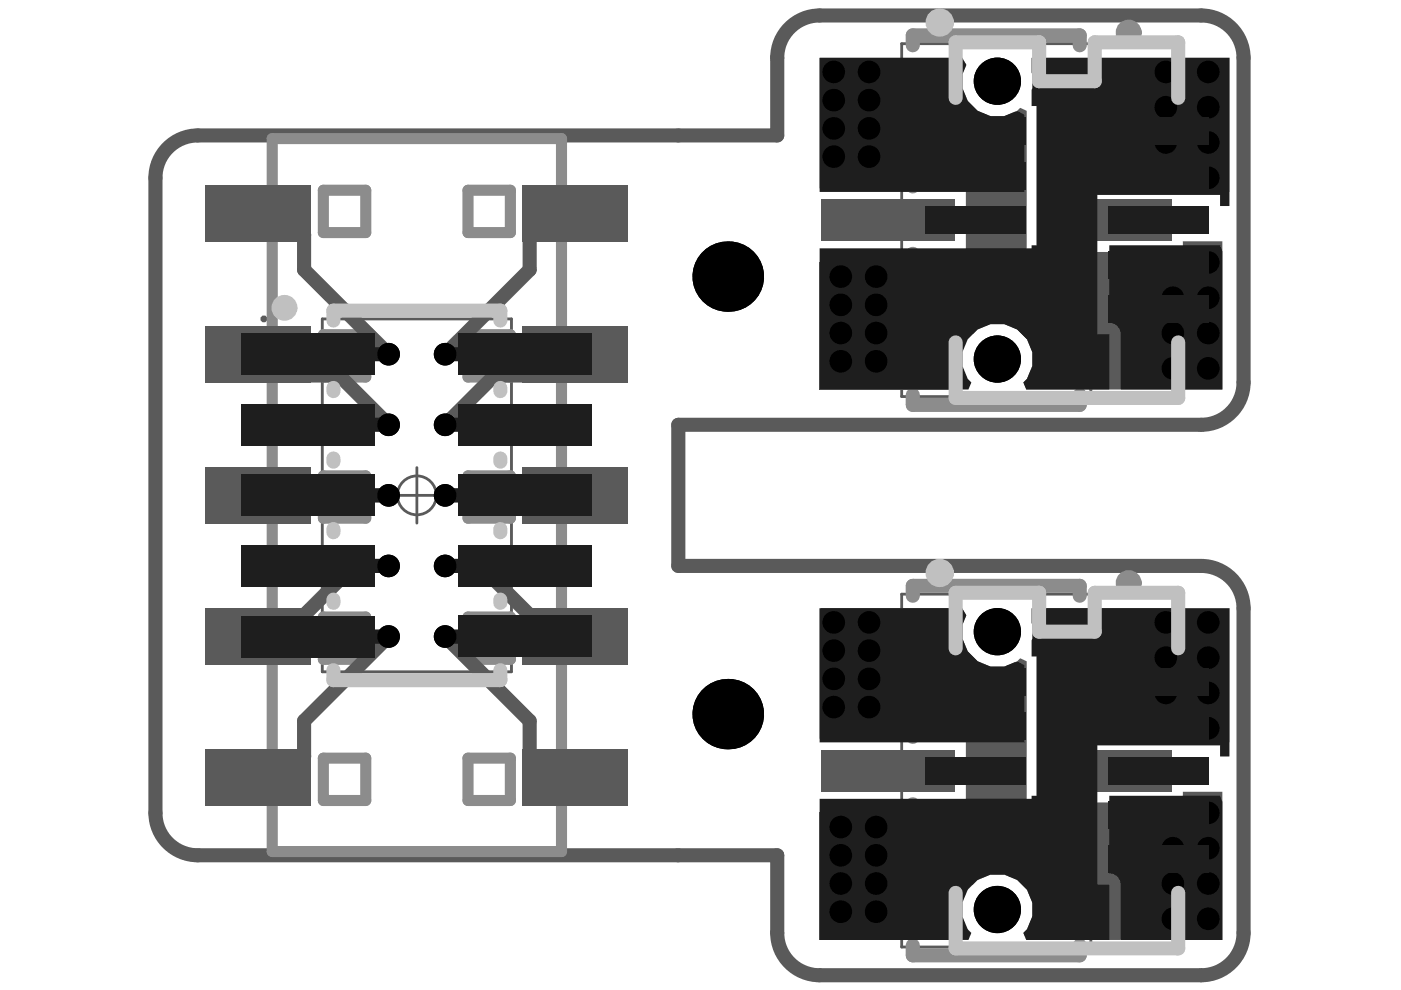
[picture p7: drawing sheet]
<svg xmlns="http://www.w3.org/2000/svg" width="297mm" height="210mm" viewBox="0 0 297 210" stroke-linecap="round" stroke-linejoin="round" font-family="sans-serif">
<g fill="#5a5a5a">
<path d="M222.4 74.2h21.3v4.8h-21.3z"/>
<path d="M222.4 59.2h21.3v4.9h-21.3z"/>
<path d="M222.4 44.3h21.3v4.8h-21.3z"/>
<path d="M222.4 29.3h21.3v4.8h-21.3z"/>
<path d="M222.4 14.3h21.3v4.9h-21.3z"/>
<path d="M178.8 74.2h21.2v4.8h-21.2z"/>
<path d="M178.8 59.2h21.2v4.9h-21.2z"/>
<path d="M178.8 44.3h21.2v4.8h-21.2z"/>
<path d="M178.8 29.3h21.2v4.8h-21.2z"/>
<path d="M178.8 14.3h21.2v4.9h-21.2z"/>
<path d="M178.8 131h21.2v4.9h-21.2z"/>
<path d="M178.8 146h21.2v4.8h-21.2z"/>
<path d="M178.8 161h21.2v4.8h-21.2z"/>
<path d="M178.8 175.9h21.2v4.9h-21.2z"/>
<path d="M178.8 190.9h21.2v4.8h-21.2z"/>
<path d="M222.4 131h21.3v4.9h-21.3z"/>
<path d="M222.4 146h21.3v4.8h-21.3z"/>
<path d="M222.4 161h21.3v4.8h-21.3z"/>
<path d="M222.4 175.9h21.3v4.9h-21.3z"/>
<path d="M222.4 190.9h21.3v4.8h-21.3z"/>
<path d="M55.9 132.5h21.3v4.9h-21.3z"/>
<path d="M55.9 117.6h21.3v4.8h-21.3z"/>
<path d="M55.9 102.6h21.3v4.8h-21.3z"/>
<path d="M55.9 87.7h21.3v4.8h-21.3z"/>
<path d="M55.9 72.7h21.3v4.8h-21.3z"/>
<path d="M99.6 132.5h21.2v4.9h-21.2z"/>
<path d="M99.6 117.6h21.2v4.8h-21.2z"/>
<path d="M99.6 102.6h21.2v4.8h-21.2z"/>
<path d="M99.6 87.6h21.2v4.9h-21.2z"/>
<path d="M99.6 72.7h21.2v4.8h-21.2z"/>
<circle cx="243.7" cy="9.2" r=".74"/>
<circle cx="243.7" cy="125.9" r=".74"/>
<circle cx="55.9" cy="67.6" r=".74"/>
</g>
<path d="M191.2 9.3h40.1v74.8h-40.1zM68.3 67.6h40.1v74.8h-40.1zM191.2 126h40.1v74.8h-40.1z" fill="none" stroke="#5a5a5a" stroke-width=".6"/>
<g fill="none" stroke="#5a5a5a" stroke-width=".59">
<path d="M88.4 99.1v11.8M82.5 105h11.8"/>
<circle cx="88.4" cy="105" r="4.1"/>
</g>
<path d="M35.6 31.3a9 9 0 0 1 6.3-2.6h122.9v-16.4a9 9 0 0 1 9-9h80.9a9 9 0 0 1 9 9v68.8a9 9 0 0 1-9 9h-110.9v29.9h110.9a9 9 0 0 1 9 9v68.8a9 9 0 0 1-9 9h-80.9a9 9 0 0 1-9-9v-16.5h-122.9a9 9 0 0 1-8.9-8.9v-134.7a8.9 8.9 0 0 1 2.6-6.4z" fill="none" stroke="#5a5a5a" stroke-width="3"/>
<g fill="none" stroke="#8c8c8c" stroke-width="3">
<path d="M193.5 9.6v-2.1h35.4v2.1M193.5 23.9v.7M193.5 38.8v.7M228.9 23.9v.7M228.9 38.8v.7M193.5 53.8v.7M228.9 53.8v.7M193.5 68.8v.7M228.9 68.8v.7M193.5 83.7v2.1h35.4v-2.1M193.5 126.3v-2.1h35.4v2.1M193.5 140.6v.7"/>
<path d="M193.5 155.6v.6M228.9 140.6v.7M228.9 155.6v.6M193.5 170.5v.7M228.9 170.5v.7M193.5 185.5v.7M228.9 185.5v.7M193.5 200.4v2.2h35.4v-2.2"/>
<circle cx="239.3" cy="6.9" r="1.24"/>
<circle cx="239.3" cy="123.6" r="1.24"/>
</g>
<path d="M57.7 29.4h61.4v151.1h-61.4zM68.6 40.3h8.9v9h-8.9zM99.2 40.3h9v9h-9zM68.6 71h8.9v8.9h-8.9zM99.2 71h9v8.9h-9zM68.6 100.9h8.9v9h-8.9zM99.2 100.9h9v9h-9zM68.6 130.8h8.9v9h-8.9zM99.2 130.8h9v9h-9zM68.6 160.7h8.9v9h-8.9zM99.2 160.7h9v9h-9z" fill="none" stroke="#8c8c8c" stroke-width="2.4"/>
<g fill="#5a5a5a">
<path d="M220.2 12.3h40.5v28.4h-9.9v-.8h-30.6z"/>
<path d="M173.8 55.7h28.4v26.9h-28.4z"/>
<path d="M173.8 12.3h30.2l.9 1.5a7.4 7.4 0 0 0 1.9 9.3 7.4 7.4 0 0 0 9.5-.2l1.4 .6v29.9h33.1v-2.2h8.4v31.4h-41.6l-.6-1.5a7.3 7.3 0 0 0-1.3-11.2 7.2 7.2 0 0 0-9.4 .9l-1.5-1v-29.9h-31z"/>
<path d="M220.2 129h40.5v28.4h-9.9v-.8h-30.6z"/>
<path d="M173.8 172.4h28.4v26.9h-28.4z"/>
<path d="M173.8 129h30.2l.9 1.5a7.4 7.4 0 0 0 1.9 9.3 7.4 7.4 0 0 0 9.5-.2l1.4 .6v29.9h33.1v-2.2h8.4v31.4h-41.6l-.6-1.5a7.3 7.3 0 0 0-1.3-11.2 7.2 7.2 0 0 0-9.4 1l-1.5-1v-30h-31z"/>
</g>
<path d="M54.8 45.2h5.2l4.5 4.5v7.5l17.9 17.9M122 45.2h-5.2l-4.5 4.5v7.5l-17.9 17.9M54.8 75.1l4.5 4.5h12.6l10.5 10.5M122 75.1l-4.5 4.5h-12.7l-10.4 10.5M54.8 105h27.6M82.4 120h-7.5l-14.9 15h-5.2M94.4 120h7.5l14.9 15h5.2M94.4 105h27.6M82.4 135l-17.9 17.8v7.6l-4.5 4.5h-5.2M94.4 135l17.9 17.8v7.6l4.5 4.5h5.2" fill="none" stroke="#5a5a5a" stroke-width="3"/>
<g fill="#000">
<circle cx="176.8" cy="15.3" r="2.4"/>
<circle cx="184.3" cy="15.3" r="2.4"/>
<circle cx="211.5" cy="17.2" r="5"/>
<circle cx="247.2" cy="15.3" r="2.4"/>
<circle cx="256.2" cy="15.3" r="2.4"/>
<circle cx="176.8" cy="33.2" r="2.4"/>
<circle cx="176.8" cy="21.2" r="2.4"/>
<circle cx="176.8" cy="27.2" r="2.4"/>
<circle cx="184.3" cy="33.2" r="2.4"/>
<circle cx="184.3" cy="21.2" r="2.4"/>
<circle cx="184.3" cy="27.2" r="2.4"/>
<circle cx="247.2" cy="37.5" r="2.4"/>
<circle cx="247.2" cy="30.2" r="2.4"/>
<circle cx="247.2" cy="22.7" r="2.4"/>
<circle cx="256.2" cy="30.2" r="2.4"/>
<circle cx="256.2" cy="22.7" r="2.4"/>
<circle cx="256.2" cy="37.7" r="2.4"/>
<circle cx="154.3" cy="58.6" r="7.5"/>
<circle cx="178.3" cy="58.6" r="2.4"/>
<circle cx="185.8" cy="58.6" r="2.4"/>
<circle cx="248.7" cy="55.7" r="2.4"/>
<circle cx="256.2" cy="55.7" r="2.4"/>
<circle cx="82.4" cy="75.1" r="2.4"/>
<circle cx="94.4" cy="75.1" r="2.4"/>
<circle cx="178.3" cy="64.6" r="2.4"/>
<circle cx="178.3" cy="76.6" r="2.4"/>
<circle cx="178.3" cy="70.6" r="2.4"/>
<circle cx="185.8" cy="64.6" r="2.4"/>
<circle cx="185.8" cy="76.6" r="2.4"/>
<circle cx="185.8" cy="70.6" r="2.4"/>
<circle cx="211.5" cy="76.1" r="5"/>
<circle cx="248.7" cy="78.1" r="2.4"/>
<circle cx="248.7" cy="63.1" r="2.4"/>
<circle cx="248.7" cy="70.6" r="2.4"/>
<circle cx="256.2" cy="78.1" r="2.4"/>
<circle cx="256.2" cy="63.1" r="2.4"/>
<circle cx="256.2" cy="70.6" r="2.4"/>
<circle cx="82.4" cy="90.1" r="2.4"/>
<circle cx="94.4" cy="90.1" r="2.4"/>
<circle cx="82.4" cy="120" r="2.4"/>
<circle cx="82.4" cy="105" r="2.4"/>
<circle cx="94.4" cy="120" r="2.4"/>
<circle cx="94.4" cy="105" r="2.4"/>
<circle cx="82.4" cy="135" r="2.4"/>
<circle cx="94.4" cy="135" r="2.4"/>
<circle cx="176.8" cy="132" r="2.4"/>
<circle cx="176.8" cy="137.9" r="2.4"/>
<circle cx="184.3" cy="132" r="2.4"/>
<circle cx="184.3" cy="137.9" r="2.4"/>
<circle cx="211.5" cy="133.9" r="5"/>
<circle cx="247.2" cy="132" r="2.4"/>
<circle cx="247.2" cy="139.4" r="2.4"/>
<circle cx="256.2" cy="132" r="2.4"/>
<circle cx="256.2" cy="139.4" r="2.4"/>
<circle cx="154.3" cy="151.4" r="7.5"/>
<circle cx="176.8" cy="143.9" r="2.4"/>
<circle cx="176.8" cy="149.9" r="2.4"/>
<circle cx="184.3" cy="143.9" r="2.4"/>
<circle cx="184.3" cy="149.9" r="2.4"/>
<circle cx="247.2" cy="154.2" r="2.4"/>
<circle cx="247.2" cy="146.9" r="2.4"/>
<circle cx="256.2" cy="154.4" r="2.4"/>
<circle cx="256.2" cy="146.9" r="2.4"/>
<circle cx="178.3" cy="175.4" r="2.4"/>
<circle cx="185.8" cy="175.4" r="2.4"/>
<circle cx="248.7" cy="179.8" r="2.4"/>
<circle cx="248.7" cy="172.4" r="2.4"/>
<circle cx="256.2" cy="179.8" r="2.4"/>
<circle cx="256.2" cy="172.4" r="2.4"/>
<circle cx="178.3" cy="187.3" r="2.4"/>
<circle cx="178.3" cy="181.3" r="2.4"/>
<circle cx="178.3" cy="193.3" r="2.4"/>
<circle cx="185.8" cy="187.3" r="2.4"/>
<circle cx="185.8" cy="181.3" r="2.4"/>
<circle cx="185.8" cy="193.3" r="2.4"/>
<circle cx="211.5" cy="192.8" r="5"/>
<circle cx="248.7" cy="187.3" r="2.4"/>
<circle cx="248.7" cy="194.8" r="2.4"/>
<circle cx="256.2" cy="187.3" r="2.4"/>
<circle cx="256.2" cy="194.8" r="2.4"/>
</g>
<g fill="#5a5a5a">
<path d="M174.1 72.2h28.3v8.8h-28.3z" fill-rule="evenodd"/>
<path d="M220.1 72.2h28.3v8.8h-28.3z" fill-rule="evenodd"/>
<path d="M174.1 57.3h28.3v8.7h-28.3z" fill-rule="evenodd"/>
<path d="M220.1 57.3h28.3v8.7h-28.3z" fill-rule="evenodd"/>
<path d="M174.1 42.3h28.3v8.7h-28.3z" fill-rule="evenodd"/>
<path d="M220.1 42.3h28.3v8.7h-28.3z" fill-rule="evenodd"/>
<path d="M174.1 27.4h28.3v8.7h-28.3z" fill-rule="evenodd"/>
<path d="M220.1 27.3h28.3v8.8h-28.3z" fill-rule="evenodd"/>
<path d="M174.1 12.4h28.3v8.7h-28.3z" fill-rule="evenodd"/>
<path d="M220.1 12.4h28.3v8.7h-28.3z" fill-rule="evenodd"/>
<path d="M220.1 129.1h28.3v8.7h-28.3z" fill-rule="evenodd"/>
<path d="M174.1 129.1h28.3v8.7h-28.3z" fill-rule="evenodd"/>
<path d="M220.1 144.1h28.3v8.7h-28.3z" fill-rule="evenodd"/>
<path d="M174.1 144.1h28.3v8.7h-28.3z" fill-rule="evenodd"/>
<path d="M220.1 159h28.3v8.7h-28.3z" fill-rule="evenodd"/>
<path d="M174.1 159h28.3v8.7h-28.3z" fill-rule="evenodd"/>
<path d="M220.1 174h28.3v8.7h-28.3z" fill-rule="evenodd"/>
<path d="M174.1 174h28.3v8.7h-28.3z" fill-rule="evenodd"/>
<path d="M220.1 188.9h28.3v8.8h-28.3z" fill-rule="evenodd"/>
<path d="M174.1 189h28.3v8.7h-28.3z" fill-rule="evenodd"/>
<path d="M110.8 69.1h22.4v12h-22.4z" fill-rule="evenodd"/>
<path d="M43.6 69.1h22.4v12h-22.4z" fill-rule="evenodd"/>
<path d="M110.8 39.2h22.4v12h-22.4z" fill-rule="evenodd"/>
<path d="M43.6 39.2h22.4v12h-22.4z" fill-rule="evenodd"/>
<path d="M43.6 99h22.4v12h-22.4z" fill-rule="evenodd"/>
<path d="M110.8 99h22.4v12h-22.4z" fill-rule="evenodd"/>
<path d="M43.6 128.9h22.4v12.1h-22.4z" fill-rule="evenodd"/>
<path d="M110.8 128.9h22.4v12.1h-22.4z" fill-rule="evenodd"/>
<path d="M43.6 158.9h22.4v12h-22.4z" fill-rule="evenodd"/>
<path d="M110.8 158.9h22.4v12h-22.4z" fill-rule="evenodd"/>
</g>
<g fill="#1e1e1e">
<path d="M173.8 12.3h30.2l.9 1.5a7.4 7.4 0 0 0 1.3 8.8 7.4 7.4 0 0 0 8.8 1.2l.8-.2 1.4 .8v16.3h-43.4z"/>
<path d="M235.2 52h23.5l.5 1.3v29.3h-21.6v-11.7a2.44 2.44 0 0 0-2.4-2.5z"/>
<path d="M173.8 52.7h44.9v-.7h1.1v-29.5h-1.1v-3.4l.2-.4-.2-6.4h42v31.4h-2v-2.4h-26v29.6h2.5v11.7h-17.6l-.6-1.5a7.3 7.3 0 0 0-1.3-11.2 7.6 7.6 0 0 0-9.6 .9 7.6 7.6 0 0 0-.9 9.5l.7 .8-.6 1.5h-31.5z"/>
<path d="M173.8 129h30.2l.9 1.5a7.4 7.4 0 0 0 1.3 8.8 7.4 7.4 0 0 0 8.8 1.2l.8-.2 1.4 .8v16.3h-43.4z"/>
<path d="M235.2 168.7h23.5l.5 1.3v29.3h-21.6v-11.7a2.44 2.44 0 0 0-2.4-2.5z"/>
<path d="M173.8 169.4h44.9v-.7h1.1v-29.5h-1.1v-3.4l.2-.4-.2-6.4h42v31.4h-2v-2.4h-26v29.6h2.5v11.7h-17.6l-.6-1.5a7.3 7.3 0 0 0-1.3-11.2 7.6 7.6 0 0 0-9.6 .9 7.6 7.6 0 0 0-.9 9.5l.7 .8-.6 1.5h-31.5z"/>
</g>
<path d="M65.4 75.1h17M94.4 75.1h17M65.4 90.1h17M94.4 90.1h17M65.4 105h17M65.4 120h17M94.4 105h17M94.4 120h17M65.4 135h17M94.4 135h17" fill="none" stroke="#1e1e1e" stroke-width="3"/>
<g fill="#000">
<circle cx="176.8" cy="15.3" r="2.4"/>
<circle cx="184.3" cy="15.3" r="2.4"/>
<circle cx="211.5" cy="17.2" r="5"/>
<circle cx="247.2" cy="15.3" r="2.4"/>
<circle cx="256.2" cy="15.3" r="2.4"/>
<circle cx="176.8" cy="33.2" r="2.4"/>
<circle cx="176.8" cy="21.2" r="2.4"/>
<circle cx="176.8" cy="27.2" r="2.4"/>
<circle cx="184.3" cy="33.2" r="2.4"/>
<circle cx="184.3" cy="21.2" r="2.4"/>
<circle cx="184.3" cy="27.2" r="2.4"/>
<circle cx="247.2" cy="37.5" r="2.4"/>
<circle cx="247.2" cy="30.2" r="2.4"/>
<circle cx="247.2" cy="22.7" r="2.4"/>
<circle cx="256.2" cy="30.2" r="2.4"/>
<circle cx="256.2" cy="22.7" r="2.4"/>
<circle cx="256.2" cy="37.7" r="2.4"/>
<circle cx="154.3" cy="58.6" r="7.5"/>
<circle cx="178.3" cy="58.6" r="2.4"/>
<circle cx="185.8" cy="58.6" r="2.4"/>
<circle cx="248.7" cy="55.7" r="2.4"/>
<circle cx="256.2" cy="55.7" r="2.4"/>
<circle cx="82.4" cy="75.1" r="2.4"/>
<circle cx="94.4" cy="75.1" r="2.4"/>
<circle cx="178.3" cy="64.6" r="2.4"/>
<circle cx="178.3" cy="76.6" r="2.4"/>
<circle cx="178.3" cy="70.6" r="2.4"/>
<circle cx="185.8" cy="64.6" r="2.4"/>
<circle cx="185.8" cy="76.6" r="2.4"/>
<circle cx="185.8" cy="70.6" r="2.4"/>
<circle cx="211.5" cy="76.1" r="5"/>
<circle cx="248.7" cy="78.1" r="2.4"/>
<circle cx="248.7" cy="63.1" r="2.4"/>
<circle cx="248.7" cy="70.6" r="2.4"/>
<circle cx="256.2" cy="78.1" r="2.4"/>
<circle cx="256.2" cy="63.1" r="2.4"/>
<circle cx="256.2" cy="70.6" r="2.4"/>
<circle cx="82.4" cy="90.1" r="2.4"/>
<circle cx="94.4" cy="90.1" r="2.4"/>
<circle cx="82.4" cy="120" r="2.4"/>
<circle cx="82.4" cy="105" r="2.4"/>
<circle cx="94.4" cy="120" r="2.4"/>
<circle cx="94.4" cy="105" r="2.4"/>
<circle cx="82.4" cy="135" r="2.4"/>
<circle cx="94.4" cy="135" r="2.4"/>
<circle cx="176.8" cy="132" r="2.4"/>
<circle cx="176.8" cy="137.9" r="2.4"/>
<circle cx="184.3" cy="132" r="2.4"/>
<circle cx="184.3" cy="137.9" r="2.4"/>
<circle cx="211.5" cy="133.9" r="5"/>
<circle cx="247.2" cy="132" r="2.4"/>
<circle cx="247.2" cy="139.4" r="2.4"/>
<circle cx="256.2" cy="132" r="2.4"/>
<circle cx="256.2" cy="139.4" r="2.4"/>
<circle cx="154.3" cy="151.4" r="7.5"/>
<circle cx="176.8" cy="143.9" r="2.4"/>
<circle cx="176.8" cy="149.9" r="2.4"/>
<circle cx="184.3" cy="143.9" r="2.4"/>
<circle cx="184.3" cy="149.9" r="2.4"/>
<circle cx="247.2" cy="154.2" r="2.4"/>
<circle cx="247.2" cy="146.9" r="2.4"/>
<circle cx="256.2" cy="154.4" r="2.4"/>
<circle cx="256.2" cy="146.9" r="2.4"/>
<circle cx="178.3" cy="175.4" r="2.4"/>
<circle cx="185.8" cy="175.4" r="2.4"/>
<circle cx="248.7" cy="179.8" r="2.4"/>
<circle cx="248.7" cy="172.4" r="2.4"/>
<circle cx="256.2" cy="179.8" r="2.4"/>
<circle cx="256.2" cy="172.4" r="2.4"/>
<circle cx="178.3" cy="187.3" r="2.4"/>
<circle cx="178.3" cy="181.3" r="2.4"/>
<circle cx="178.3" cy="193.3" r="2.4"/>
<circle cx="185.8" cy="187.3" r="2.4"/>
<circle cx="185.8" cy="181.3" r="2.4"/>
<circle cx="185.8" cy="193.3" r="2.4"/>
<circle cx="211.5" cy="192.8" r="5"/>
<circle cx="248.7" cy="187.3" r="2.4"/>
<circle cx="248.7" cy="194.8" r="2.4"/>
<circle cx="256.2" cy="187.3" r="2.4"/>
<circle cx="256.2" cy="194.8" r="2.4"/>
</g>
<g fill="#1e1e1e">
<path d="M196.1 24.9h21.3v5.9h-21.3z" fill-rule="evenodd"/>
<path d="M196.1 34.3h21.3v5.9h-21.3z" fill-rule="evenodd"/>
<path d="M196.1 43.7h21.3v5.9h-21.3z" fill-rule="evenodd"/>
<path d="M196.1 53.2h21.3v5.8h-21.3z" fill-rule="evenodd"/>
<path d="M196.1 62.6h21.3v5.9h-21.3z" fill-rule="evenodd"/>
<path d="M235.1 62.6h21.2v5.9h-21.2z" fill-rule="evenodd"/>
<path d="M235.1 53.2h21.2v5.8h-21.2z" fill-rule="evenodd"/>
<path d="M235.1 43.7h21.2v5.9h-21.2z" fill-rule="evenodd"/>
<path d="M235.1 34.3h21.2v5.9h-21.2z" fill-rule="evenodd"/>
<path d="M235.1 24.9h21.2v5.9h-21.2z" fill-rule="evenodd"/>
<path d="M235.1 141.6h21.2v5.9h-21.2z" fill-rule="evenodd"/>
<path d="M235.1 151h21.2v5.9h-21.2z" fill-rule="evenodd"/>
<path d="M235.1 160.4h21.2v5.9h-21.2z" fill-rule="evenodd"/>
<path d="M235.1 169.9h21.2v5.9h-21.2z" fill-rule="evenodd"/>
<path d="M235.1 179.3h21.2v5.9h-21.2z" fill-rule="evenodd"/>
<path d="M196.1 179.3h21.3v5.9h-21.3z" fill-rule="evenodd"/>
<path d="M196.1 169.9h21.3v5.9h-21.3z" fill-rule="evenodd"/>
<path d="M196.1 160.4h21.3v5.9h-21.3z" fill-rule="evenodd"/>
<path d="M196.1 151h21.3v5.9h-21.3z" fill-rule="evenodd"/>
<path d="M196.1 141.6h21.3v5.9h-21.3z" fill-rule="evenodd"/>
<path d="M97.2 130.6h28.3v8.7h-28.3z" fill-rule="evenodd"/>
<path d="M51.2 130.6h28.3v8.7h-28.3z" fill-rule="evenodd"/>
<path d="M97.2 115.6h28.3v8.7h-28.3z" fill-rule="evenodd"/>
<path d="M51.2 115.6h28.3v8.8h-28.3z" fill-rule="evenodd"/>
<path d="M97.2 100.7h28.3v8.7h-28.3z" fill-rule="evenodd"/>
<path d="M51.2 100.7h28.3v8.7h-28.3z" fill-rule="evenodd"/>
<path d="M97.2 85.7h28.3v8.7h-28.3z" fill-rule="evenodd"/>
<path d="M51.2 85.7h28.3v8.7h-28.3z" fill-rule="evenodd"/>
<path d="M97.2 70.7h28.3v8.8h-28.3z" fill-rule="evenodd"/>
<path d="M51.2 70.7h28.3v8.8h-28.3z" fill-rule="evenodd"/>
</g>
<g fill="none" stroke="#c0c0c0" stroke-width="3">
<path d="M202.6 20.8v-11.8h17.7v8.2h11.8v-8.2h17.7v11.8M70.7 68v-2.1h35.4v2.1M202.6 72.6v11.8h47.2v-11.8M70.7 82.2v.7M70.7 97.2v.7M106.1 82.2v.7M106.1 97.2v.7M70.7 112.2v.7M106.1 112.2v.7M70.7 127.1v.7M106.1 127.1v.7M202.6 137.5v-11.8h17.7v8.2h11.8v-8.2h17.7v11.8"/>
<path d="M70.7 142.1v2.1h35.4v-2.1M202.6 189.3v11.8h47.2v-11.8"/>
<circle cx="199.2" cy="4.8" r="1.5"/>
<circle cx="60.3" cy="65.3" r="1.24"/>
<circle cx="199.2" cy="121.5" r="1.5"/>
</g>
</svg>
